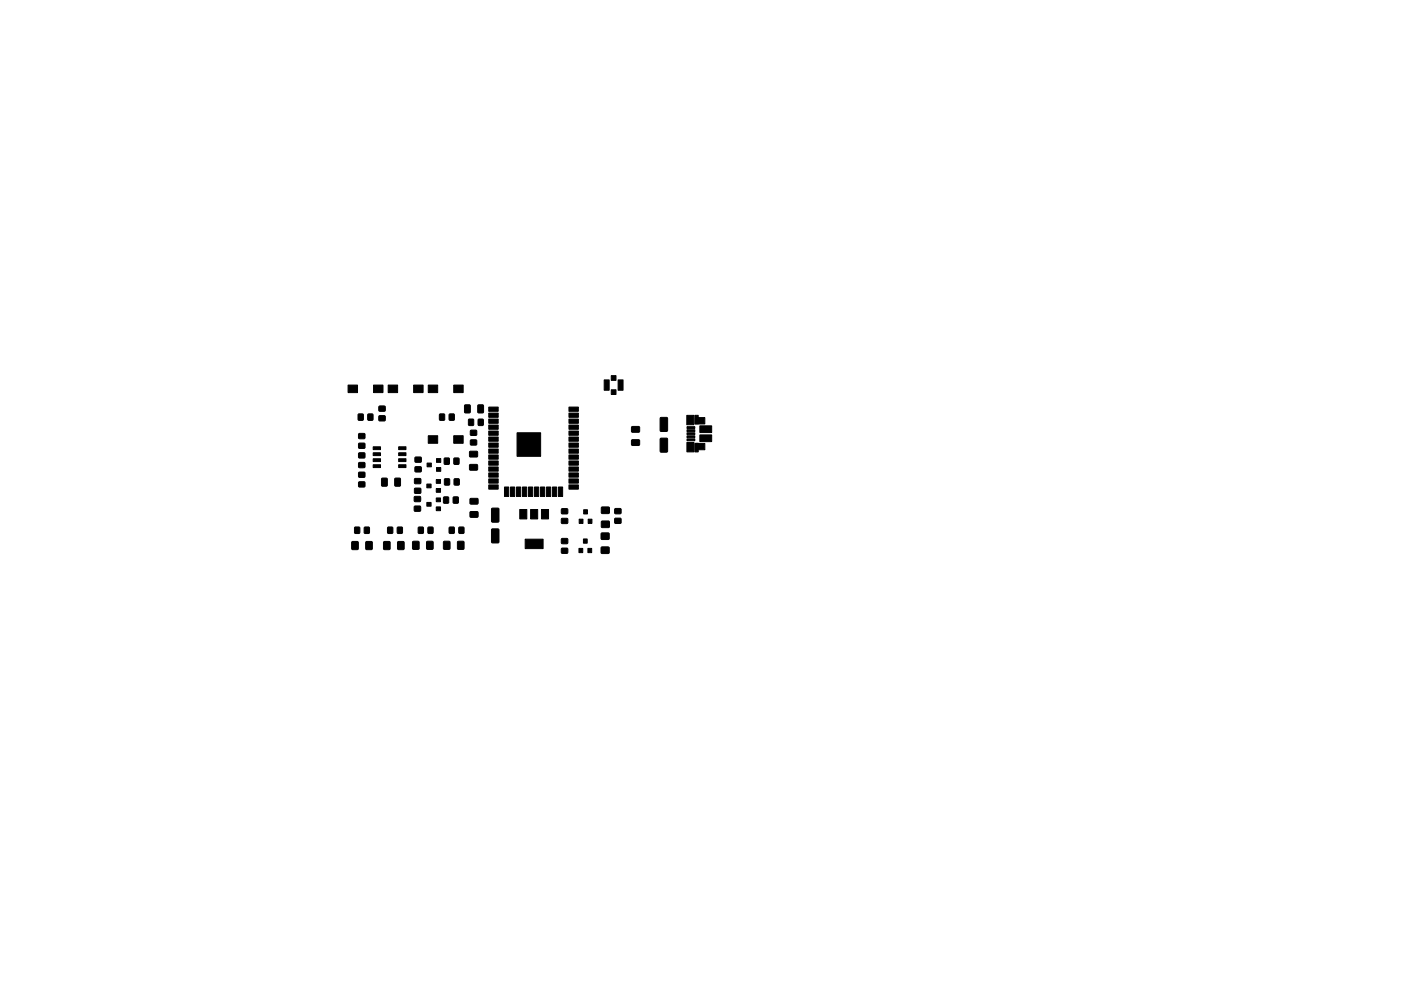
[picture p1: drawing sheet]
<svg xmlns="http://www.w3.org/2000/svg" width="297mm" height="210mm" viewBox="0 0 297 210" stroke-linecap="round" stroke-linejoin="round" font-family="sans-serif">
<g fill="#000" stroke="#000" stroke-width=".21">
<path d="M73.8 81.7h2v1.6h-2zM76 87.9h1v1.2h-1zM76.1 94.1h1.2v1h-1.2zM76.1 92h1.2v1h-1.2zM76.1 96.1h1.2v1h-1.2zM76.1 98.2h1.2v1h-1.2zM78 87.9h1v1.2h-1zM79.1 94.8h1.6v.6h-1.6zM79.1 96.1h1.6v.6h-1.6zM79.1 97.3h1.6v.6h-1.6zM79.1 98.6h1.6v.6h-1.6zM79.2 81.7h2v1.6h-2z"/>
<path d="M80.4 86.2h1.2v1h-1.2zM80.4 88.2h1.2v1l-1.2 .1zM82.3 81.7h2v1.6h-2zM84.5 98.6h1.6v.6h-1.6zM84.5 97.3h1.6v.6h-1.6zM84.5 96.1h1.6v.6h-1.6zM84.5 94.8h1.6v.6h-1.6zM88 97h1.3v1h-1.3zM88 99.1h1.3v1h-1.3zM87.7 81.7h2v1.6h-2zM90.8 92.4h2v1.6h-2zM90.8 81.7h2v1.6h-2z"/>
<path d="M90.5 98.2h.9v.8h-.9zM92.5 99.2h.9v.8h-.9zM92.5 97.3h.9v.8h-.9zM93.2 87.9h1v1.2h-1zM94.2 97.2h1v1.3h-1zM95.3 87.9h1v1.2h-1zM96.2 92.4h2v1.6h-2zM96.2 81.7h2v1.6h-2zM96.3 97.2h1v1.3h-1zM98.5 85.9l1.2 .1-.1 1.6-1.1-.1zM99.4 89h1v1.2h-1zM99.8 93.4h1.2v1h-1.2z"/>
<path d="M99.8 91.3h1.2v1h-1.2zM99.6 98.6h1.6v1.1h-1.6zM99.6 95.8h1.6v1.1h-1.6zM101.4 89h1v1.2h-1zM101.3 85.9l1.2 .1-.1 1.6-1.1-.1zM103.6 86.4h2v.9h-2zM103.6 87.6h2v.9h-2zM103.6 88.9h2v.9h-2zM103.6 90.2h2v.9h-2zM103.6 91.4h2v.9h-2zM103.6 92.7h2v.9h-2zM103.6 94h2v.9h-2z"/>
<path d="M103.6 95.3h2v.9h-2zM103.6 96.5h2v.9h-2zM103.6 97.8h2v.9h-2zM103.6 99.1h2v.9h-2zM109.6 91.8h5v5h-5zM120.6 99.1h2v.9h-2zM120.6 97.8h2v.9h-2zM120.6 96.5h2v.9h-2zM120.6 95.3h2v.9h-2zM120.6 94h2v.9h-2zM120.6 92.7h2v.9h-2zM120.6 91.4h2v.9h-2z"/>
<path d="M120.6 90.2h2v.9h-2zM120.6 88.9h2v.9h-2zM120.6 87.6h2v.9h-2zM120.6 86.4h2v.9h-2zM128.1 80.6h1.1v2.2h-1.1zM129.6 79.7h1v1h-1zM129.6 82.7h1v1h-1zM131.1 80.6h1v2.2h-1zM133.9 90.5h1.6l.1 1.1-1.6 .1zM133.9 93.3h1.6l.1 1.1-1.6 .1zM140 88.6l1.3-.1 .2 .2v2.6l-.1 .2h-1.2l-.2-.1zM140 93l1.3-.1 .2 .2v2.6l-.1 .2h-1.2l-.2-.1z"/>
<path d="M145.6 88.1h1.5v2h-1.5zM145.6 93.9h1.5v2h-1.5zM145.7 93.1h1.6v.4h-1.6zM145.7 92.5h1.6v.4h-1.6zM145.7 91.8h1.6v.4h-1.6zM145.7 91.2h1.6v.4h-1.6zM145.7 90.5h1.6v.4h-1.6zM147.3 94.1h.7v1.8h-.7zM147.3 88.1h.7v1.8h-.7zM147.4 88.6h2v1.3h-2zM147.4 94.1h2v1.3h-2zM148.4 92.3h2.5v1.4h-2.5z"/>
<path d="M148.4 90.3h2.5v1.5h-2.5zM74.6 114.9l1.3 .1v1.6l-1.3-.1zM75.2 111.9h1v1.2h-1zM76.1 102.3h1.2v1h-1.2zM76.1 100.2h1.2v1h-1.2zM77.3 111.9h1v1.2h-1zM77.6 114.9l1.3 .1v1.6l-1.3-.1zM80.9 101.5h1.2l-.1 1.6h-1.1zM81.4 114.9l1.3 .1-.1 1.6-1.2-.1zM82.2 111.9h1v1.2h-1zM83.7 101.5h1.2l-.1 1.6h-1.1zM84.3 111.9h1v1.2h-1z"/>
<path d="M84.3 114.9l1.3 .1v1.6l-1.3-.1zM87.5 114.9h1.3v1.6h-1.3zM87.9 105.4h1.2v1h-1.2zM87.9 107.4h1.2v1h-1.2zM87.9 101.6h1.3v1h-1.3zM87.9 103.6h1.3v1h-1.3zM88.7 111.9h1v1.2h-1zM90.5 106.6h.9v.8h-.9zM90.5 102.7h.9v.8h-.9zM90.5 114.9h1.3v1.6h-1.3zM90.8 111.9h1v1.2h-1zM92.5 107.5h.9v.8h-.9z"/>
<path d="M92.5 105.6h.9v.8h-.9zM92.5 103.6h.9v.8h-.9zM92.5 101.7h.9v.8h-.9zM94.1 105.5h1v1.2h-1zM94.3 101.6h1v1.3h-1zM94.1 114.9h1.3l-.1 1.6h-1.2zM95.3 111.9h1v1.2h-1zM96.1 105.5h1v1.2h-1zM96.3 101.6h1v1.3h-1zM97 114.9h1.3v1.6h-1.3zM97.3 111.9h1v1.2h-1zM99.7 108.6h1.6v1.1h-1.6z"/>
<path d="M99.7 105.8h1.6v1.1h-1.6zM103.6 100.3h2v.9h-2zM103.6 101.6h2v.9h-2zM103.6 102.9h2v.9h-2zM104.3 112.3l1.2-.1 .3 .1v2.6l-.1 .3h-1.3l-.2-.1zM104.3 107.9l1.2-.1 .3 .1v2.6l-.1 .3h-1.3l-.2-.1zM107 103.3h.9v2h-.9zM108.2 103.3h.9v2h-.9zM110.2 108.1h1.5v2h-1.5zM109.5 103.3h.9v2h-.9zM111.4 114.4h3.7v2h-3.7zM110.8 103.3h.9v2h-.9z"/>
<path d="M112.5 108.1h1.5v2h-1.5zM112 103.3h.9v2h-.9zM113.3 103.3h.9v2h-.9zM114.8 108.1h1.5v2h-1.5zM114.6 103.3h.9v2h-.9zM115.8 103.3h1v2h-1zM117.1 103.3h.9v2h-.9zM118.4 103.3h.9v2h-.9zM119.1 116.3h1.2v1l-1.2 .1zM119.1 114.3h1.2v1h-1.2zM119.1 108h1.2v1h-1.2zM119.1 110h1.2v1h-1.2z"/>
<path d="M120.6 102.9h2v.9h-2zM120.6 101.6h2v.9h-2zM120.6 100.3h2v.9h-2zM122.8 116.3h.7v.9h-.7zM122.8 110.1h.8v.9h-.8zM123.7 114.3h.8v.9h-.8zM123.8 108.1h.7v.9h-.7zM124.6 116.3h.9v.9h-.9zM124.7 110.1h.8v.9h-.8zM127.5 116.1h1.6v1.3h-1.6zM127.5 113.1h1.6v1.3h-1.6zM127.5 107.6h1.6l.1 1.3h-1.6z"/>
<path d="M127.5 110.6h1.6l.1 1.3h-1.6zM130.4 107.9h1.2v1l-1.2 .1zM130.4 110h1.2v1h-1.2z"/>
</g>
</svg>
